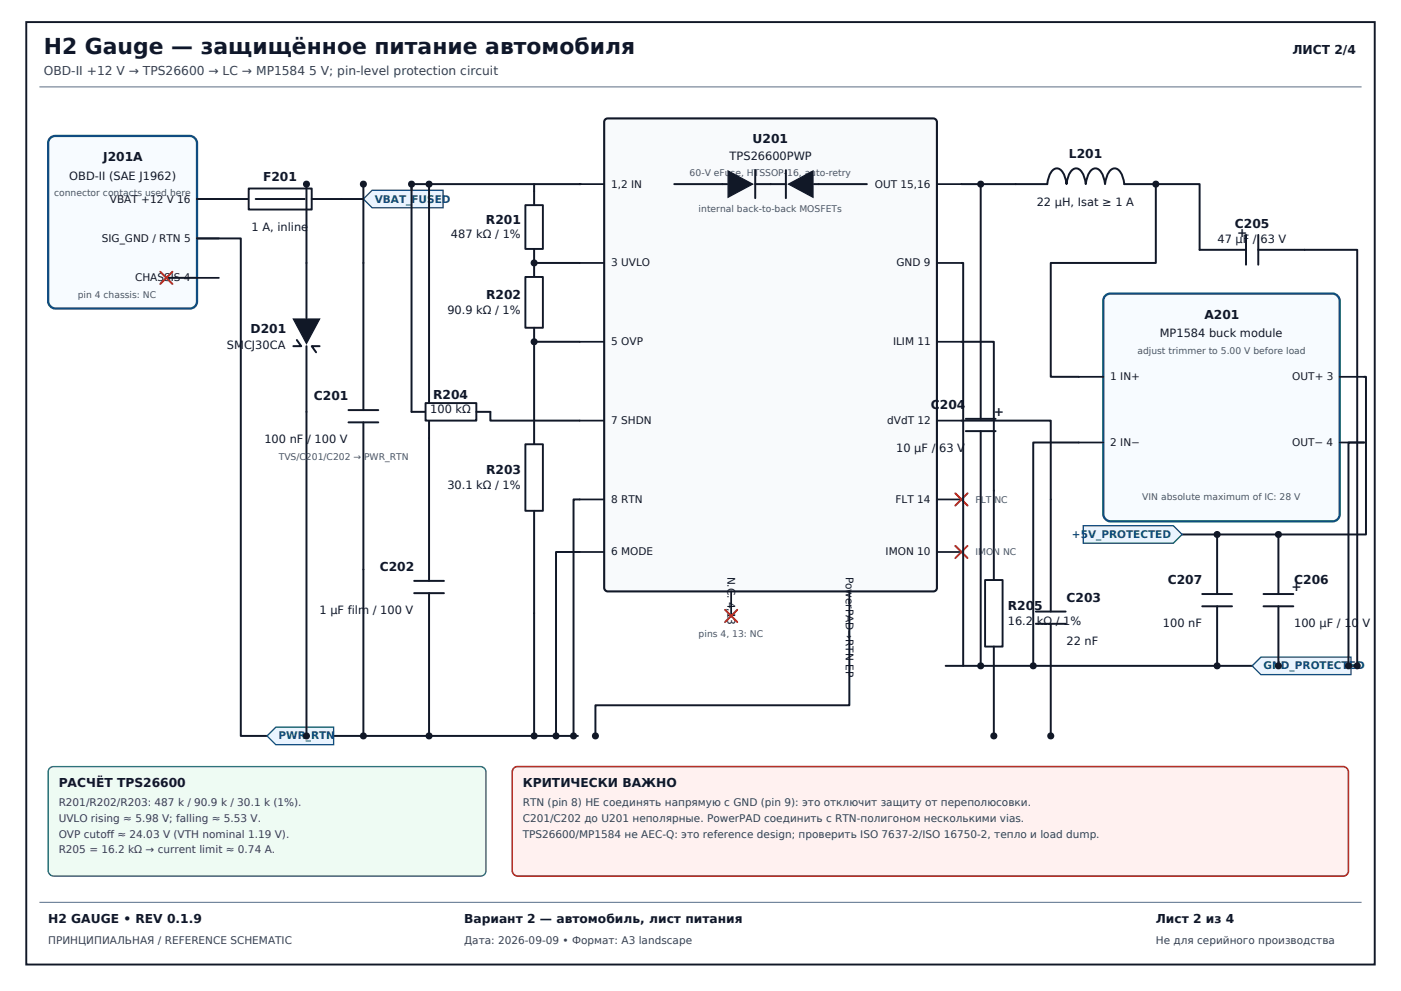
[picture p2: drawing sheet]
<svg xmlns="http://www.w3.org/2000/svg" width="420mm" height="297mm" viewBox="0 0 420 297" stroke-linecap="round" stroke-linejoin="round" font-family="sans-serif">
<defs><g id="words">
<text font-size="6.6" fill="#0f172a" x="13.1" y="16.1">H2 Gauge — защищённое питание автомобиля</text>
<g font-size="3.7" fill="#0f172a">
<text x="387.5" y="16.1">ЛИСТ 2/4</text>
<text x="225.6" y="42.8">U201</text>
<text x="320.5" y="47.3">L201</text>
<text x="30.9" y="48.4">J201A</text>
<text x="78.9" y="54.4">F201</text>
<text x="145.7" y="67">R201</text>
<text x="370.2" y="68.3">C205</text>
<text x="370.9" y="70.9">+</text>
<text x="145.7" y="89.6">R202</text>
<text x="361" y="95.6">A201</text>
<text x="75.1" y="99.8">D201</text>
<text x="129.9" y="119.5">R204</text>
<text x="94.1" y="120">C201</text>
<text x="279.1" y="122.6">C204</text>
<text x="297.9" y="124.7">+</text>
<text x="145.7" y="142.1">R203</text>
<text x="113.9" y="171.2">C202</text>
<text x="350.1" y="175.1">C207</text>
<text x="387.2" y="177.2">+</text>
<text x="388" y="175.1">C206</text>
<text x="302.1" y="182.8">R205</text>
<text x="319.7" y="180.4">C203</text>
<text x="17.6" y="235.8">РАСЧЁТ TPS26600</text>
<text x="156.7" y="235.8">КРИТИЧЕСКИ ВАЖНО</text>
<text x="14.4" y="276.7">H2 GAUGE • REV 0.1.9</text>
<text x="139.1" y="276.7">Вариант 2 — автомобиль, лист питания</text>
<text x="346.5" y="276.7">Лист 2 из 4</text>
</g>
<text font-size="3.7" fill="#334155" x="13.1" y="22.4">OBD-II +12 V → TPS26600 → LC → MP1584 5 V; pin-level protection circuit</text>
<g font-size="3.4" fill="#0f172a">
<text x="20.8" y="53.9">OBD-II (SAE J1962)</text>
<text x="218.7" y="48.1">TPS26600PWP</text>
<text x="310.8" y="61.7">22 µH, Isat ≥ 1 A</text>
<text x="75.4" y="69.1">1 A, inline</text>
<text x="135.2" y="71.5">487 kΩ / 1%</text>
<text x="365" y="72.8">47 µF / 63 V</text>
<text x="134.1" y="94">90.9 kΩ / 1%</text>
<text x="347.7" y="101.1">MP1584 buck module</text>
<text x="68" y="104.5">SMCJ30CA</text>
<text x="129" y="123.7">100 kΩ</text>
<text x="79.3" y="132.9">100 nF / 100 V</text>
<text x="268.7" y="135.5">10 µF / 63 V</text>
<text x="134.1" y="146.5">30.1 kΩ / 1%</text>
<text x="95.8" y="184.1">1 µF film / 100 V</text>
<text x="302.1" y="187.2">16.2 kΩ</text>
<text x="316.5" y="187.2">/ 1%</text>
<text x="348.6" y="188">100 nF</text>
<text x="388" y="188">100 µF / 10 V</text>
<text x="319.7" y="193.3">22 nF</text>
</g>
<g font-size="3.2" fill="#111827">
<text x="183.2" y="56.2">1,2 IN</text>
<text x="262.2" y="56.2">OUT 15,16</text>
<text x="33" y="60.7">VBAT +12 V 16</text>
<text x="30.5" y="72.5">SIG_GND / RTN 5</text>
<text x="183.2" y="79.9">3 UVLO</text>
<text x="268.8" y="79.9">GND 9</text>
<text x="40.5" y="84.3">CHASSIS 4</text>
<text x="183.2" y="103.5">5 OVP</text>
<text x="267.7" y="103.5">ILIM 11</text>
<text x="332.8" y="114">1 IN+</text>
<text x="387.4" y="114">OUT+ 3</text>
<text x="183.2" y="127.1">7 SHDN</text>
<text x="266" y="127.1">dVdT 12</text>
<text x="332.8" y="133.7">2 IN−</text>
<text x="387.3" y="133.7">OUT− 4</text>
<text x="183.2" y="150.7">8 RTN</text>
<text x="268.5" y="150.7">FLT 14</text>
<text x="183.2" y="166.5">6 MODE</text>
<text x="265.5" y="166.5">IMON 10</text>
<text x="218.1" y="172.8" transform="rotate(90 218.1 172.8)">N.C. 4,13</text>
<text x="253.6" y="172.8" transform="rotate(90 253.6 172.8)">PowerPAD→RTN EP</text>
</g>
<g font-size="3.2" fill="#0f4c81">
<text x="112.4" y="60.7">VBAT_FUSED</text>
<text x="321.3" y="161.2">+5V_PROTECTED</text>
<text x="378.8" y="200.6">GND_PROTECTED</text>
<text x="83.5" y="221.6">PWR_RTN</text>
</g>
<g font-size="3.2" fill="#334155">
<text x="17.6" y="241.6">R201/R202/R203: 487 k / 90.9 k / 30.1 k (1%).</text>
<text x="156.7" y="241.6">RTN (pin 8) НЕ соединять напрямую с GND (pin 9): это отключит защиту от переполюсовки.</text>
<text x="17.6" y="246.3">UVLO rising ≈ 5.98 V; falling ≈ 5.53 V.</text>
<text x="17.6" y="251">OVP cutoff ≈ 24.03 V (VTH nominal 1.19 V).</text>
<text x="156.7" y="246.3">C201/C202 до U201 неполярные. PowerPAD соединить с RTN-полигоном несколькими vias.</text>
<text x="156.7" y="251">TPS26600/MP1584 не AEC-Q: это reference design; проверить ISO 7637-2/ISO 16750-2, тепло и load dump.</text>
<text x="17.6" y="255.7">R205 = 16.2 kΩ → current limit ≈ 0.74 A.</text>
<text x="14.4" y="282.8">ПРИНЦИПИАЛЬНАЯ / REFERENCE SCHEMATIC</text>
<text x="139.1" y="282.8">Дата: 2026-09-09 • Формат: A3 landscape</text>
<text x="346.5" y="282.8">Не для серийного производства</text>
</g>
<g font-size="2.8" fill="#475569">
<text x="206.8" y="52.8">60-V eFuse, HTSSOP-16, auto-retry</text>
<text x="16.2" y="58.9">connector contacts used here</text>
<text x="209.4" y="63.6">internal back-to-back MOSFETs</text>
<text x="23.3" y="89.3">pin 4 chassis: NC</text>
<text x="341" y="106.1">adjust trimmer to 5.00 V before load</text>
<text x="83.6" y="137.9">TVS/C201/C202 →</text>
<text x="109.2" y="137.9">PWR_RTN</text>
<text x="342.5" y="149.9">VIN absolute maximum of IC: 28 V</text>
<text x="292.4" y="150.7">FLT NC</text>
<text x="292.4" y="166.5">IMON NC</text>
<text x="209.4" y="190.9">pins 4, 13: NC</text>
</g>
</g></defs>
<path d="M7.9 6.6h404.2v282.5h-404.2z" fill="none" stroke="#111827" stroke-width=".58"/>
<path d="M11.8 26h396.4" fill="none" stroke="#64748b" stroke-width=".31"/>
<path d="M15.1 41.4l1.4-.7h40.5a2.26 2.26 0 0 1 2.1 2.1v47.6a2.1 2.1 0 0 1-2.1 2.1h-40.5a2.26 2.26 0 0 1-2.1-2.1v-47.6z" fill="#f7fbff" stroke="#0f4c81" stroke-width=".68" stroke-linecap="butt"/>
<path d="M59.1 59.6h6.5M59.1 71.5h6.5M59.1 83.3h6.5" fill="none" stroke="#111827" stroke-width=".53"/>
<path d="M59.1 59.6h15.5" fill="none" stroke="#111827" stroke-width=".59"/>
<path d="M74.6 56.5h18.9v6.3h-18.9z" fill="#fff" stroke="#111827" stroke-width=".58"/>
<path d="M76.7 59.6h14.7M173.8 55.2h-50.4v4.4h-29.9" fill="none" stroke="#111827" stroke-width=".59"/>
<path d="M108.9 59.6l2.7-2.6h21.2v5.3h-21.2z" fill="#eaf4ff" stroke="#0f4c81" stroke-width=".39"/>
<path d="M59.1 71.5h13.1v149.1h101" fill="none" stroke="#111827" stroke-width=".59"/>
<path d="M80.1 220.6l2.6-2.7h17.3v5.3h-17.3z" fill="#eaf4ff" stroke="#0f4c81" stroke-width=".39"/>
<path d="M91.9 55.2v40.1M49.9 83.3h9.2M89 101.9l1.3 1.8h-2.4M91.9 103.7v116.9M95.8 103.7h-2.3l1.3 1.9" fill="none" stroke="#111827" stroke-width=".59"/>
<path d="M48 81.4l3.7 3.7zM48 85.1l3.7-3.7z" fill="#000" stroke="#b42318" stroke-width=".58"/>
<path d="M87.9 95.6h7.9l-3.9 7.4z" fill="#111827" stroke="#111827" stroke-width=".37"/>
<g fill="#111827">
<circle cx="91.9" cy="55.2" r="1.06"/>
<circle cx="91.9" cy="220.6" r="1.06"/>
</g>
<path d="M108.9 55.2v67.7M104.5 122.9h8.9M104.5 126.6h8.9M108.9 126.6v94" fill="none" stroke="#111827" stroke-width=".59"/>
<g fill="#111827">
<circle cx="108.9" cy="55.2" r="1.06"/>
<circle cx="108.9" cy="220.6" r="1.06"/>
</g>
<path d="M128.6 55.2v118.9M124.2 174.1h8.9M124.2 177.8h8.9M128.6 177.8v42.8" fill="none" stroke="#111827" stroke-width=".59"/>
<g fill="#111827">
<circle cx="128.6" cy="55.2" r="1.06"/>
<circle cx="128.6" cy="220.6" r="1.06"/>
</g>
<path d="M181.6 35.7l.6-.2h97.6l.9 .5 .2 .5v139.7l-.5 .8-.6 .2h-97.6l-.9-.4-.2-.6v-139.7z" fill="#f8fafc" stroke="#111827" stroke-width=".63" stroke-linecap="butt"/>
<g fill="none" stroke="#111827" stroke-width=".53">
<path d="M173.8 55.2h7.3M280.9 55.2h7.3M173.8 78.8h7.3M280.9 78.8h7.3M173.8 102.4h7.3M280.9 102.4h7.3M173.8 126.1h7.3M280.9 126.1h7.3M173.8 149.7h7.3M280.9 149.7h7.3M173.8 165.4h7.3M219.2 177.2v7.4"/>
<path d="M254.6 177.2v7.4M280.9 165.4h7.3"/>
</g>
<path d="M202.1 55.2h15.9M226.4 55.2h9.2M226.4 51v8.4M235.6 51v8.4M244 55.2h15.9" fill="none" stroke="#111827" stroke-width=".59"/>
<g fill="#111827" stroke="#111827" stroke-width=".37">
<path d="M218.3 51.2l7.3 4-7.3 3.9z"/>
<path d="M236.4 55.2l7.3-4v7.9z"/>
</g>
<circle cx="173.8" cy="55.2" r=".3" fill="#111827"/>
<path d="M160.1 55.2v6.3" fill="none" stroke="#111827" stroke-width=".59"/>
<path d="M157.5 61.5h5.3v13.1h-5.3z" fill="#fff" stroke="#111827" stroke-width=".58"/>
<path d="M160.1 74.6v4.2" fill="none" stroke="#111827" stroke-width=".59"/>
<circle cx="160.1" cy="78.8" r="1.06" fill="#111827"/>
<path d="M173.8 78.8h-13.7v4.2" fill="none" stroke="#111827" stroke-width=".59"/>
<path d="M157.5 83h5.3v15.2h-5.3z" fill="#fff" stroke="#111827" stroke-width=".58"/>
<path d="M160.1 98.2v4.2" fill="none" stroke="#111827" stroke-width=".59"/>
<circle cx="160.1" cy="102.4" r="1.06" fill="#111827"/>
<path d="M173.8 102.4h-13.7v30.7" fill="none" stroke="#111827" stroke-width=".59"/>
<path d="M157.5 133.1h5.3v20h-5.3z" fill="#fff" stroke="#111827" stroke-width=".58"/>
<path d="M160.1 153.1v67.5" fill="none" stroke="#111827" stroke-width=".59"/>
<circle cx="160.1" cy="220.6" r="1.06" fill="#111827"/>
<path d="M123.4 123.4h4.2M147 123.4v2.7h26.8" fill="none" stroke="#111827" stroke-width=".59"/>
<path d="M127.6 120.8h15.2v5.3h-15.2z" fill="#fff" stroke="#111827" stroke-width=".58"/>
<path d="M123.4 55.2v68.2M142.8 123.4h4.2" fill="none" stroke="#111827" stroke-width=".59"/>
<circle cx="123.4" cy="55.2" r="1.06" fill="#111827"/>
<path d="M173.8 149.7h-1.9v70.9" fill="none" stroke="#111827" stroke-width=".59"/>
<circle cx="171.9" cy="220.6" r="1.06" fill="#111827"/>
<path d="M173.8 165.4h-7.1v55.2" fill="none" stroke="#111827" stroke-width=".59"/>
<circle cx="166.7" cy="220.6" r="1.06" fill="#111827"/>
<path d="M217.3 182.8l3.7 3.6zM217.3 186.4l3.7-3.6z" fill="#000" stroke="#b42318" stroke-width=".58"/>
<path d="M254.6 184.6v26.8h-76.1v9.2" fill="none" stroke="#111827" stroke-width=".59"/>
<circle cx="178.5" cy="220.6" r="1.06" fill="#111827"/>
<path d="M288.2 102.4h9.7v71.4" fill="none" stroke="#111827" stroke-width=".59"/>
<path d="M295.3 173.8h5.3v20h-5.3z" fill="#fff" stroke="#111827" stroke-width=".58"/>
<path d="M297.9 193.8v26.8" fill="none" stroke="#111827" stroke-width=".59"/>
<circle cx="297.9" cy="220.6" r="1.06" fill="#111827"/>
<path d="M288.2 126.1h26.8v57.2M310.5 183.3h9M310.5 187h9M315 187v33.6" fill="none" stroke="#111827" stroke-width=".59"/>
<circle cx="315" cy="220.6" r="1.06" fill="#111827"/>
<path d="M286.4 147.8l3.7 3.7zM290.1 147.8l-3.7 3.7zM286.4 163.6l3.7 3.7zM290.1 163.6l-3.7 3.7z" fill="#000" stroke="#b42318" stroke-width=".58"/>
<path d="M288.2 78.8h.6v120.8M283.5 199.6h123.4" fill="none" stroke="#111827" stroke-width=".59"/>
<path d="M378 196.9h27v5.3h-27l-2.6-2.6z" fill="#eaf4ff" stroke="#0f4c81" stroke-width=".39"/>
<path d="M288.2 55.2h16.3M294 55.2v70.3M289.5 125.5h9M289.5 129.2h9M294 129.2v70.4" fill="none" stroke="#111827" stroke-width=".59"/>
<g fill="#111827">
<circle cx="294" cy="55.2" r="1.06"/>
<circle cx="294" cy="199.6" r="1.06"/>
</g>
<path d="M304.5 55.2h9.5a6.4 6.4 0 0 1 2-4.5 1.9 1.9 0 0 1 2.7 1.1l.8 2 .2 1.4a6.4 6.4 0 0 1 2.1-4.5 1.89 1.89 0 0 1 2.7 1.1l.8 2 .2 1.4a6.4 6.4 0 0 1 2-4.5 1.9 1.9 0 0 1 2.8 1.1l.7 2 .3 1.4a6.4 6.4 0 0 1 2-4.5 1.89 1.89 0 0 1 2.7 1.1l.8 2 .3 1.4h9.4v23.6h-31.5v34.1h8.4" fill="none" stroke="#111827" stroke-width=".59"/>
<circle cx="346.5" cy="55.2" r="1.06" fill="#111827"/>
<path d="M346.5 55.2h13.1v19.7h13.9M373.5 70.4v8.9M377.2 74.9h29.7v124.7M377.2 70.4v8.9" fill="none" stroke="#111827" stroke-width=".59"/>
<circle cx="406.9" cy="199.6" r="1.06" fill="#111827"/>
<path d="M331.4 88.6l1.5-.6h66.6a2.26 2.26 0 0 1 2.1 2.1v64a2.1 2.1 0 0 1-2.1 2.1h-66.6a2.26 2.26 0 0 1-2.2-2.1v-64z" fill="#f7fbff" stroke="#0f4c81" stroke-width=".68" stroke-linecap="butt"/>
<path d="M323.4 112.9h7.3M401.6 112.9h7.4M323.4 132.6h7.3M401.6 132.6h7.4" fill="none" stroke="#111827" stroke-width=".53"/>
<path d="M323.4 132.6h-13.7v67" fill="none" stroke="#111827" stroke-width=".59"/>
<circle cx="309.7" cy="199.6" r="1.06" fill="#111827"/>
<path d="M409 132.6h-4.7v67" fill="none" stroke="#111827" stroke-width=".59"/>
<circle cx="404.2" cy="199.6" r="1.06" fill="#111827"/>
<path d="M409 112.9h.5v47.3h-55.1" fill="none" stroke="#111827" stroke-width=".59"/>
<path d="M324.7 157.6h27l2.7 2.6-2.7 2.6h-27z" fill="#eaf4ff" stroke="#0f4c81" stroke-width=".39"/>
<path d="M378.8 178h8.9M383.3 160.2v17.8M378.8 181.7h8.9M383.3 181.7v17.9" fill="none" stroke="#111827" stroke-width=".59"/>
<g fill="#111827">
<circle cx="383.2" cy="160.2" r="1.06"/>
<circle cx="383.2" cy="199.6" r="1.06"/>
</g>
<path d="M360.4 178h8.9M364.9 160.2v17.8M360.4 181.7h8.9M364.9 181.7v17.9" fill="none" stroke="#111827" stroke-width=".59"/>
<g fill="#111827">
<circle cx="364.9" cy="160.2" r="1.06"/>
<circle cx="364.9" cy="199.6" r="1.06"/>
</g>
<path d="M14.7 230.4l.8-.6 .5-.1h128.1a1.68 1.68 0 0 1 1.6 1.6v29.7a1.58 1.58 0 0 1-1.6 1.6h-128.1a1.68 1.68 0 0 1-1.6-1.6v-29.7z" fill="#eefbf3" stroke="#16794c" stroke-width=".39"/>
<path d="M153.9 230.4l.7-.6 .5-.1h247.6a1.68 1.68 0 0 1 1.6 1.6v29.7a1.58 1.58 0 0 1-1.6 1.6h-247.6a1.68 1.68 0 0 1-1.5-1.6v-29.7z" fill="#fff1f0" stroke="#b42318" stroke-width=".47"/>
<path d="M11.8 270.4h396.4" fill="none" stroke="#64748b" stroke-width=".31"/>
<use href="#words"/>
</svg>
